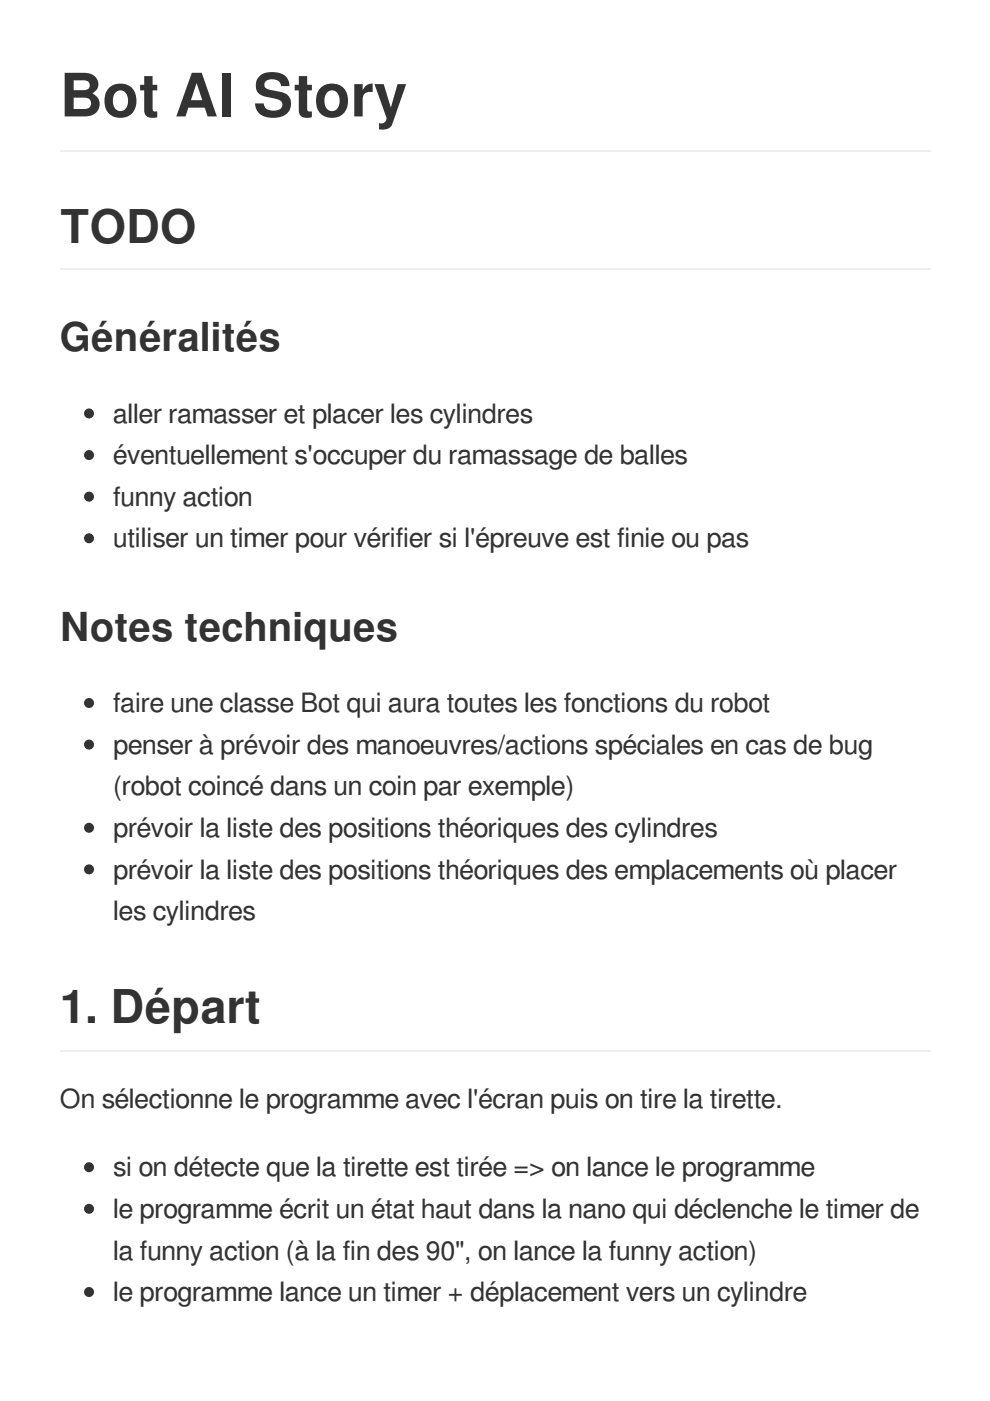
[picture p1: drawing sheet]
<svg xmlns="http://www.w3.org/2000/svg" width="210mm" height="297mm" viewBox="0 0 210 297" stroke-linecap="round" stroke-linejoin="round" font-family="sans-serif">
<defs><g id="words">
<text font-size="12.7" fill="#333" x="12.7" y="24.7">Bot AI Story</text>
<g font-size="9.9" fill="#333">
<text x="12.7" y="51.5">TODO</text>
<text x="12.7" y="217">1. Départ</text>
</g>
<g font-size="8.5" fill="#333">
<text x="12.7" y="74.4">Généralités</text>
<text x="12.7" y="135.8">Notes techniques</text>
</g>
<g font-size="5.6" fill="#333">
<text x="24" y="89.6">aller ramasser et placer les cylindres</text>
<text x="24" y="98.4">éventuellement s'occuper du ramassage de balles</text>
<text x="24" y="107.2">funny action</text>
<text x="24" y="116.1">utiliser un timer pour vérifier si l'épreuve est finie ou pas</text>
<text x="24" y="151">faire une classe Bot qui aura toutes les fonctions du robot</text>
<text x="24" y="159.8">penser à prévoir des manoeuvres/actions spéciales en cas de bug</text>
<text x="24" y="168.6">(robot coincé dans un coin par exemple)</text>
<text x="24" y="177.4">prévoir la liste des positions théoriques des cylindres</text>
<text x="24" y="186.3">prévoir la liste des positions théoriques des emplacements où placer</text>
<text x="24" y="195.1">les cylindres</text>
<text x="12.7" y="234.9">On sélectionne le programme avec l'écran puis on tire la tirette.</text>
<text x="24" y="249.4">si on détecte que la tirette est tirée =&gt; on lance le programme</text>
<text x="24" y="258.2">le programme écrit un état haut dans la nano qui déclenche le timer de</text>
<text x="24" y="267.1">la funny action (à la fin des 90&quot;, on lance la funny action)</text>
<text x="24" y="275.9">le programme lance un timer + déplacement vers un cylindre</text>
</g>
</g></defs>
<path d="M12.7 31.9h184.5M12.7 57h184.5M12.7 222.8h184.5" fill="none" stroke="#eee" stroke-width=".35"/>
<g fill="#333" stroke="#333" stroke-width=".35">
<circle cx="18.9" cy="87.7" r=".88"/>
<circle cx="18.9" cy="96.5" r=".88"/>
<circle cx="18.9" cy="105.3" r=".88"/>
<circle cx="18.9" cy="114.1" r=".88"/>
<circle cx="18.9" cy="149" r=".88"/>
<circle cx="18.9" cy="157.9" r=".88"/>
<circle cx="18.9" cy="175.5" r=".88"/>
<circle cx="18.9" cy="184.3" r=".88"/>
<circle cx="18.9" cy="247.5" r=".88"/>
<circle cx="18.9" cy="256.3" r=".88"/>
<circle cx="18.9" cy="273.9" r=".88"/>
</g>
<use href="#words"/>
</svg>
